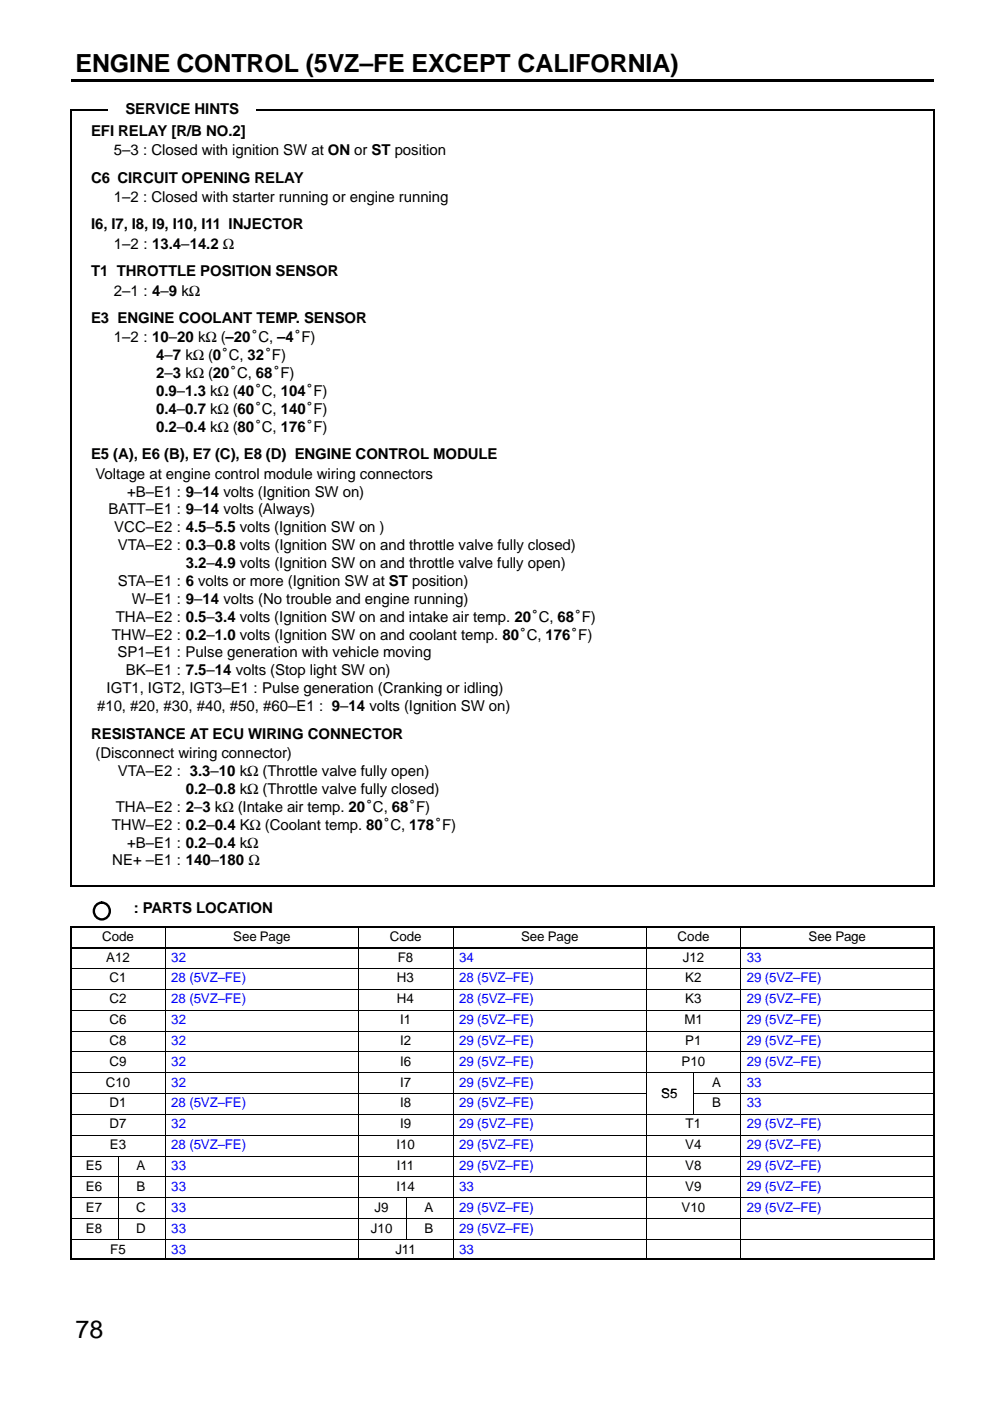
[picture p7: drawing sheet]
<svg xmlns="http://www.w3.org/2000/svg" width="210mm" height="297mm" viewBox="0 0 210 297" stroke-linecap="round" stroke-linejoin="round" font-family="sans-serif">
<defs><g id="words">
<g font-size="5.3">
<text x="16" y="15.2">ENGINE CONTROL (5VZ–FE EXCEPT CALIFORNIA)</text>
<text x="16" y="283.7">78</text>
</g>
<g font-size="3.2">
<text x="19.3" y="28.8">EFI RELAY [R/B NO.2]</text>
<text x="26.6" y="24.2">SERVICE HINTS</text>
<text x="24.1" y="33">5–3 : Closed with ignition SW at ON or ST position</text>
<text x="19.3" y="38.7">C6 CIRCUIT OPENING RELAY</text>
<text x="24.1" y="42.9">1–2 : Closed with starter running or engine running</text>
<text x="19.3" y="48.6">I6, I7, I8, I9, I10, I11 INJECTOR</text>
<text x="24.1" y="52.8">1–2 : 13.4–14.2 Ω</text>
<text x="19.3" y="58.5">T1 THROTTLE POSITION SENSOR</text>
<text x="24.1" y="62.7">2–1 : 4–9 kΩ</text>
<text x="19.3" y="68.4">E3 ENGINE COOLANT TEMP. SENSOR</text>
<text x="24.1" y="72.6">1–2 : 10–20 kΩ (–20°C, –4°F)</text>
<text x="33.1" y="76.4">4–7 kΩ (0°C, 32°F)</text>
<text x="33.1" y="80.2">2–3 kΩ (20°C, 68°F)</text>
<text x="33.1" y="83.9">0.9–1.3 kΩ (40°C, 104°F)</text>
<text x="33.1" y="87.7">0.4–0.7 kΩ (60°C, 140°F)</text>
<text x="33.1" y="91.6">0.2–0.4 kΩ (80°C, 176°F)</text>
<text x="19.3" y="97.4">E5 (A), E6 (B), E7 (C), E8 (D) ENGINE CONTROL MODULE</text>
<text x="20.2" y="101.5">Voltage at engine control module wiring connectors</text>
<text x="26.9" y="105.3">+B–E1 : 9–14 volts (Ignition SW on)</text>
<text x="23" y="109.1">BATT–E1 : 9–14 volts (Always)</text>
<text x="24.2" y="112.9">VCC–E2 : 4.5–5.5 volts (Ignition SW on )</text>
<text x="25" y="116.6">VTA–E2 : 0.3–0.8 volts (Ignition SW on and throttle valve fully closed)</text>
<text x="25" y="124.2">STA–E1 : 6 volts or more (Ignition SW at ST position)</text>
<text x="39.4" y="120.4">3.2–4.9 volts (Ignition SW on and throttle valve fully open)</text>
<text x="24.6" y="131.9">THA–E2 : 0.5–3.4 volts (Ignition SW on and intake air temp. 20°C, 68°F)</text>
<text x="27.9" y="128">W–E1 : 9–14 volts (No trouble and engine running)</text>
<text x="23.7" y="135.7">THW–E2 : 0.2–1.0 volts (Ignition SW on and coolant temp. 80°C, 176°F)</text>
<text x="24.9" y="139.4">SP1–E1 : Pulse generation with vehicle moving</text>
<text x="26.7" y="143.2">BK–E1 : 7.5–14 volts (Stop light SW on)</text>
<text x="22.6" y="147">IGT1, IGT2, IGT3–E1 : Pulse generation (Cranking or idling)</text>
<text x="20.6" y="150.8">#10, #20, #30, #40, #50, #60–E1 : 9–14 volts (Ignition SW on)</text>
<text x="19.3" y="156.6">RESISTANCE AT ECU WIRING CONNECTOR</text>
<text x="20.2" y="160.7">(Disconnect wiring connector)</text>
<text x="25" y="164.5">VTA–E2 : 3.3–10 kΩ (Throttle valve fully open)</text>
<text x="24.6" y="172.1">THA–E2 : 2–3 kΩ (Intake air temp. 20°C, 68°F)</text>
<text x="39.4" y="168.3">0.2–0.8 kΩ (Throttle valve fully closed)</text>
<text x="23.7" y="175.9">THW–E2 : 0.2–0.4 KΩ (Coolant temp. 80°C, 178°F)</text>
<text x="26.9" y="179.7">+B–E1 : 0.2–0.4 kΩ</text>
<text x="23.8" y="183.5">NE+ –E1 : 140–180 Ω</text>
<text x="28.4" y="193.7">: PARTS LOCATION</text>
</g>
<g font-size="2.8">
<text x="21.7" y="199.5">Code</text>
<text x="22.5" y="203.9">A12</text>
<text x="49.4" y="199.5">See Page</text>
<text x="82.6" y="199.5">Code</text>
<text x="84.3" y="203.9">F8</text>
<text x="110.5" y="199.5">See Page</text>
<text x="143.7" y="199.5">Code</text>
<text x="144.8" y="203.9">J12</text>
<text x="171.4" y="199.5">See Page</text>
<text x="23.2" y="208.3">C1</text>
<text x="84.2" y="208.3">H3</text>
<text x="145.3" y="208.3">K2</text>
<text x="23.2" y="212.7">C2</text>
<text x="84.2" y="212.7">H4</text>
<text x="145.3" y="212.7">K3</text>
<text x="23.2" y="217.2">C6</text>
<text x="23.2" y="221.6">C8</text>
<text x="84.8" y="217.2">I1</text>
<text x="84.8" y="221.6">I2</text>
<text x="145.1" y="217.2">M1</text>
<text x="145.3" y="221.6">P1</text>
<text x="23.2" y="226">C9</text>
<text x="84.8" y="226">I6</text>
<text x="144.5" y="226">P10</text>
<text x="22.4" y="230.4">C10</text>
<text x="84.8" y="230.4">I7</text>
<text x="140.2" y="232.9">S5</text>
<text x="151" y="230.4">A</text>
<text x="23.2" y="234.8">D1</text>
<text x="23.2" y="239.2">D7</text>
<text x="84.8" y="234.8">I8</text>
<text x="84.8" y="239.2">I9</text>
<text x="145.4" y="239.2">T1</text>
<text x="151" y="234.8">B</text>
<text x="23.3" y="243.7">E3</text>
<text x="84.1" y="243.7">I10</text>
<text x="145.3" y="243.7">V4</text>
<text x="18.2" y="248.1">E5</text>
<text x="29" y="248.1">A</text>
<text x="84.2" y="248.1">I11</text>
<text x="145.3" y="248.1">V8</text>
<text x="18.2" y="252.5">E6</text>
<text x="18.2" y="256.9">E7</text>
<text x="28.9" y="256.9">C</text>
<text x="29" y="252.5">B</text>
<text x="79.4" y="256.9">J9</text>
<text x="84.1" y="252.5">I14</text>
<text x="90" y="256.9">A</text>
<text x="144.5" y="256.9">V10</text>
<text x="145.3" y="252.5">V9</text>
<text x="18.2" y="261.4">E8</text>
<text x="28.9" y="261.4">D</text>
<text x="78.7" y="261.4">J10</text>
<text x="90" y="261.4">B</text>
<text x="23.4" y="265.8">F5</text>
<text x="83.8" y="265.8">J11</text>
</g>
<g font-size="2.8" fill="#00f">
<text x="36.3" y="203.9">32</text>
<text x="97.4" y="203.9">34</text>
<text x="158.3" y="203.9">33</text>
<text x="36.3" y="208.3">28 (5VZ–FE)</text>
<text x="97.4" y="208.3">28 (5VZ–FE)</text>
<text x="158.3" y="208.3">29 (5VZ–FE)</text>
<text x="36.3" y="212.7">28 (5VZ–FE)</text>
<text x="97.4" y="212.7">28 (5VZ–FE)</text>
<text x="158.3" y="212.7">29 (5VZ–FE)</text>
<text x="36.3" y="217.2">32</text>
<text x="36.3" y="221.6">32</text>
<text x="97.4" y="217.2">29 (5VZ–FE)</text>
<text x="97.4" y="221.6">29 (5VZ–FE)</text>
<text x="158.3" y="217.2">29 (5VZ–FE)</text>
<text x="158.3" y="221.6">29 (5VZ–FE)</text>
<text x="36.3" y="226">32</text>
<text x="97.4" y="226">29 (5VZ–FE)</text>
<text x="158.3" y="226">29 (5VZ–FE)</text>
<text x="36.3" y="230.4">32</text>
<text x="97.4" y="230.4">29 (5VZ–FE)</text>
<text x="158.3" y="230.4">33</text>
<text x="36.3" y="234.8">28 (5VZ–FE)</text>
<text x="36.3" y="239.2">32</text>
<text x="97.4" y="234.8">29 (5VZ–FE)</text>
<text x="97.4" y="239.2">29 (5VZ–FE)</text>
<text x="158.3" y="234.8">33</text>
<text x="158.3" y="239.2">29 (5VZ–FE)</text>
<text x="36.3" y="243.7">28 (5VZ–FE)</text>
<text x="97.4" y="243.7">29 (5VZ–FE)</text>
<text x="158.3" y="243.7">29 (5VZ–FE)</text>
<text x="36.3" y="248.1">33</text>
<text x="97.4" y="248.1">29 (5VZ–FE)</text>
<text x="158.3" y="248.1">29 (5VZ–FE)</text>
<text x="36.3" y="252.5">33</text>
<text x="36.3" y="256.9">33</text>
<text x="97.4" y="252.5">33</text>
<text x="97.4" y="256.9">29 (5VZ–FE)</text>
<text x="158.3" y="252.5">29 (5VZ–FE)</text>
<text x="158.3" y="256.9">29 (5VZ–FE)</text>
<text x="36.3" y="261.4">33</text>
<text x="97.4" y="261.4">29 (5VZ–FE)</text>
<text x="36.3" y="265.8">33</text>
<text x="97.4" y="265.8">33</text>
</g>
</g></defs>
<path d="M15 16.7h183v.5h-183z" fill-rule="evenodd" fill="#000"/>
<path d="M15 23.3h183.3M15.1 23.1v164.9M198.1 23.1v164.9M15 187.9h183.3M15 196.6h183.3M15.1 196.5v70.7M198.1 196.5v70.7M15 201h183.3M15 267h183.3" fill="none" stroke="#000" stroke-width=".25"/>
<circle cx="21.5" cy="193.1" r="1.74" fill="none" stroke="#000" stroke-width=".51"/>
<g fill="none" stroke="#000" stroke-width=".21">
<path d="M35.1 196.5v70.7M76 196.5v70.7M96.1 196.5v70.7M137.1 196.5v70.7M157.1 196.5v70.7M15 205.3h183.3M15 209.7h183.3M15 214.2h183.3M15 218.6h183.3M15 223h183.3M15 227.4h183.3M15 231.8h122"/>
<path d="M15 236.2h183.3M147 231.8h51.3M147.1 227.4v8.8M15 240.7h183.3M15 245.1h183.3M15 249.5h183.3M15 253.9h183.3M15 258.4h183.3M25.1 245.1v17.6M86.1 253.9v8.8M15 262.8h183.3"/>
</g>
<path d="M23 20.5h31.3v5h-31.3z" fill-rule="evenodd" fill="#fff"/>
<use href="#words"/>
</svg>
